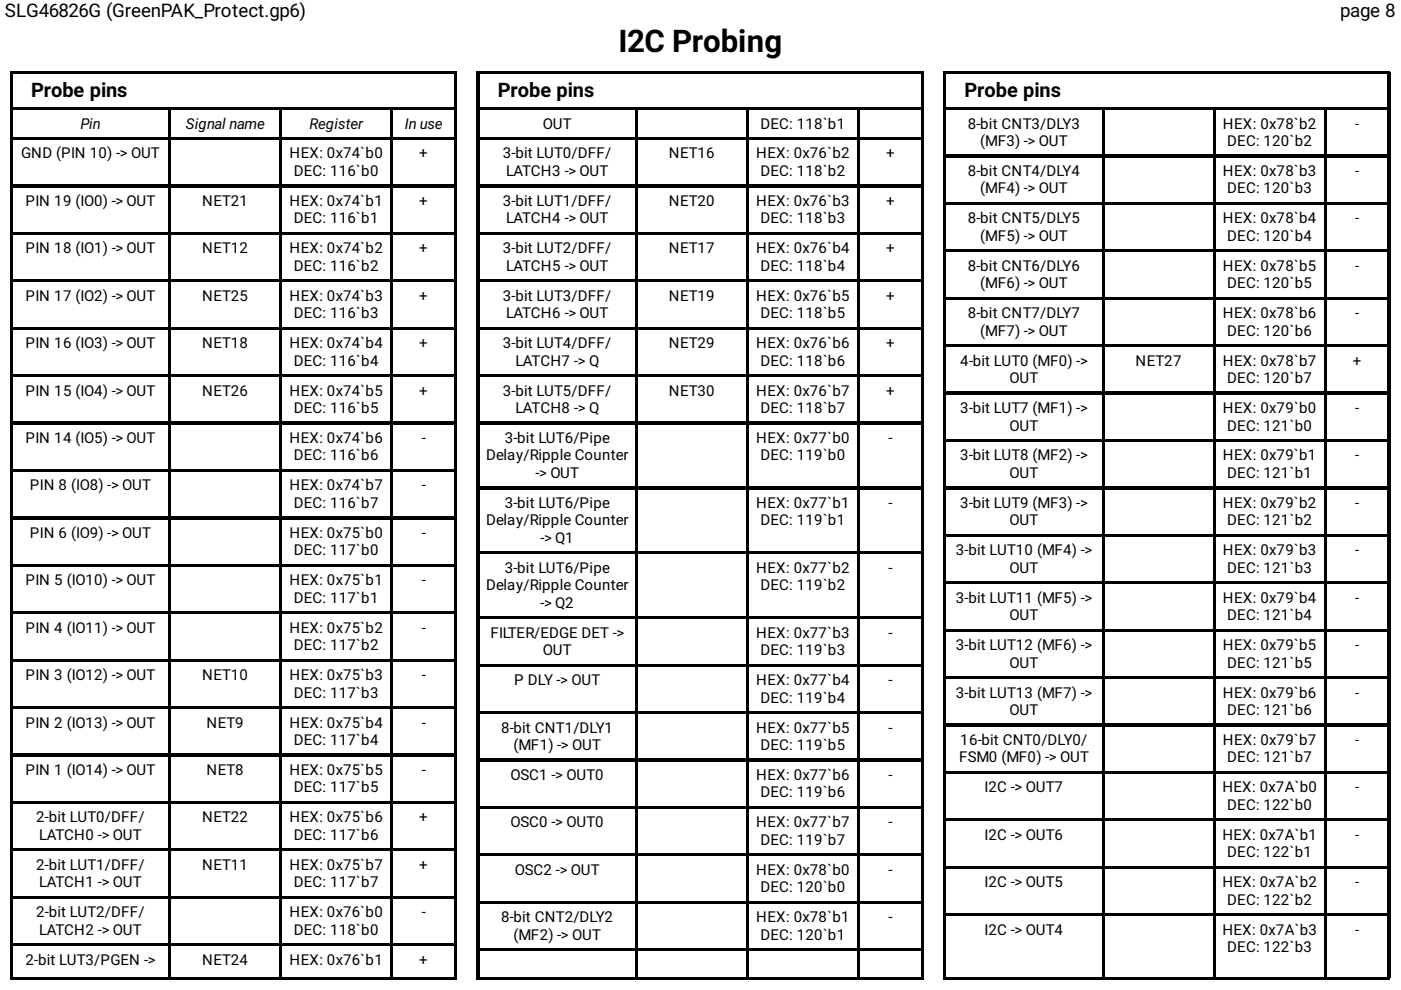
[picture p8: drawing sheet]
<svg xmlns="http://www.w3.org/2000/svg" width="297mm" height="210mm" viewBox="0 0 297 210" stroke-linecap="round" stroke-linejoin="round" font-family="sans-serif">
<defs><g id="words">
<text font-size="6.6" x="131.1" y="11.1">I2C Probing</text>
<g font-size="4.2">
<text x="6.6" y="20.6">Probe pins</text>
<text x="105.6" y="20.6">Probe pins</text>
<text x="204.5" y="20.6">Probe pins</text>
</g>
<g font-size="4">
<text x="1.1" y="3.7">SLG46826G (GreenPAK_Protect.gp6)</text>
<text x="284.2" y="3.7">page 8</text>
</g>
<g font-size="3.2">
<text x="104.4" y="7.7">2-bit LUT3/PGEN -&gt;</text>
<text x="160.3" y="7.7">HEX: 0x76`b1</text>
<text x="17.1" y="27.3">Pin</text>
<text x="39.4" y="27.3">Signal name</text>
<text x="65.6" y="27.3">Register</text>
<text x="85.9" y="27.3">In use</text>
<text x="115.1" y="27.3">OUT</text>
<text x="161.3" y="27.3">DEC: 118`b1</text>
<text x="205.2" y="27.3">8-bit CNT3/DLY3</text>
<text x="259.3" y="27.3">HEX: 0x78`b2</text>
<text x="287.3" y="27.3">-</text>
<text x="4.5" y="33.6">GND (PIN 10) -&gt; OUT</text>
<text x="61.4" y="33.6">HEX: 0x74`b0</text>
<text x="88.9" y="33.6">+</text>
<text x="106.6" y="33.6">3-bit LUT0/DFF/</text>
<text x="141.8" y="33.6">NET16</text>
<text x="160.3" y="33.6">HEX: 0x76`b2</text>
<text x="187.9" y="33.6">+</text>
<text x="207.8" y="31">(MF3) -&gt; OUT</text>
<text x="260.2" y="31">DEC: 120`b2</text>
<text x="62.3" y="37.3">DEC: 116`b0</text>
<text x="107.3" y="37.3">LATCH3 -&gt; OUT</text>
<text x="161.3" y="37.3">DEC: 118`b2</text>
<text x="205.2" y="37.3">8-bit CNT4/DLY4</text>
<text x="207.8" y="41">(MF4) -&gt; OUT</text>
<text x="259.3" y="37.3">HEX: 0x78`b3</text>
<text x="260.2" y="41">DEC: 120`b3</text>
<text x="287.3" y="37.3">-</text>
<text x="5.4" y="43.7">PIN 19 (IO0) -&gt; OUT</text>
<text x="42.9" y="43.7">NET21</text>
<text x="61.4" y="43.7">HEX: 0x74`b1</text>
<text x="62.3" y="47.4">DEC: 116`b1</text>
<text x="88.9" y="43.7">+</text>
<text x="106.6" y="43.7">3-bit LUT1/DFF/</text>
<text x="107.3" y="47.4">LATCH4 -&gt; OUT</text>
<text x="141.8" y="43.7">NET20</text>
<text x="160.3" y="43.7">HEX: 0x76`b3</text>
<text x="161.3" y="47.4">DEC: 118`b3</text>
<text x="187.9" y="43.7">+</text>
<text x="205.2" y="47.4">8-bit CNT5/DLY5</text>
<text x="259.3" y="47.4">HEX: 0x78`b4</text>
<text x="287.3" y="47.4">-</text>
<text x="5.4" y="53.7">PIN 18 (IO1) -&gt; OUT</text>
<text x="42.9" y="53.7">NET12</text>
<text x="61.4" y="53.7">HEX: 0x74`b2</text>
<text x="88.9" y="53.7">+</text>
<text x="106.6" y="53.7">3-bit LUT2/DFF/</text>
<text x="141.8" y="53.7">NET17</text>
<text x="160.3" y="53.7">HEX: 0x76`b4</text>
<text x="187.9" y="53.7">+</text>
<text x="207.8" y="51.1">(MF5) -&gt; OUT</text>
<text x="260.2" y="51.1">DEC: 120`b4</text>
<text x="62.3" y="57.4">DEC: 116`b2</text>
<text x="107.3" y="57.4">LATCH5 -&gt; OUT</text>
<text x="161.3" y="57.4">DEC: 118`b4</text>
<text x="205.2" y="57.4">8-bit CNT6/DLY6</text>
<text x="259.3" y="57.4">HEX: 0x78`b5</text>
<text x="287.3" y="57.4">-</text>
<text x="5.4" y="63.8">PIN 17 (IO2) -&gt; OUT</text>
<text x="42.9" y="63.8">NET25</text>
<text x="61.4" y="63.8">HEX: 0x74`b3</text>
<text x="88.9" y="63.8">+</text>
<text x="106.6" y="63.8">3-bit LUT3/DFF/</text>
<text x="141.8" y="63.8">NET19</text>
<text x="160.3" y="63.8">HEX: 0x76`b5</text>
<text x="187.9" y="63.8">+</text>
<text x="207.8" y="61.1">(MF6) -&gt; OUT</text>
<text x="260.2" y="61.1">DEC: 120`b5</text>
<text x="62.3" y="67.5">DEC: 116`b3</text>
<text x="107.3" y="67.5">LATCH6 -&gt; OUT</text>
<text x="161.3" y="67.5">DEC: 118`b5</text>
<text x="205.2" y="67.5">8-bit CNT7/DLY7</text>
<text x="207.8" y="71.2">(MF7) -&gt; OUT</text>
<text x="259.3" y="67.5">HEX: 0x78`b6</text>
<text x="260.2" y="71.2">DEC: 120`b6</text>
<text x="287.3" y="67.5">-</text>
<text x="5.4" y="73.8">PIN 16 (IO3) -&gt; OUT</text>
<text x="42.9" y="73.8">NET18</text>
<text x="61.4" y="73.8">HEX: 0x74`b4</text>
<text x="62.3" y="77.5">DEC: 116`b4</text>
<text x="88.9" y="73.8">+</text>
<text x="106.6" y="73.8">3-bit LUT4/DFF/</text>
<text x="109.3" y="77.5">LATCH7 -&gt; Q</text>
<text x="141.8" y="73.8">NET29</text>
<text x="160.3" y="73.8">HEX: 0x76`b6</text>
<text x="161.3" y="77.5">DEC: 118`b6</text>
<text x="187.9" y="73.8">+</text>
<text x="203.6" y="77.5">4-bit LUT0 (MF0) -&gt;</text>
<text x="240.8" y="77.5">NET27</text>
<text x="259.3" y="77.5">HEX: 0x78`b7</text>
<text x="286.8" y="77.5">+</text>
<text x="5.4" y="83.9">PIN 15 (IO4) -&gt; OUT</text>
<text x="42.9" y="83.9">NET26</text>
<text x="61.4" y="83.9">HEX: 0x74`b5</text>
<text x="88.9" y="83.9">+</text>
<text x="106.6" y="83.9">3-bit LUT5/DFF/</text>
<text x="141.8" y="83.9">NET30</text>
<text x="160.3" y="83.9">HEX: 0x76`b7</text>
<text x="187.9" y="83.9">+</text>
<text x="214" y="81.2">OUT</text>
<text x="260.2" y="81.2">DEC: 120`b7</text>
<text x="62.3" y="87.6">DEC: 116`b5</text>
<text x="109.3" y="87.6">LATCH8 -&gt; Q</text>
<text x="161.3" y="87.6">DEC: 118`b7</text>
<text x="203.6" y="87.6">3-bit LUT7 (MF1) -&gt;</text>
<text x="259.3" y="87.6">HEX: 0x79`b0</text>
<text x="287.3" y="87.6">-</text>
<text x="5.4" y="93.9">PIN 14 (IO5) -&gt; OUT</text>
<text x="61.4" y="93.9">HEX: 0x74`b6</text>
<text x="89.4" y="93.9">-</text>
<text x="107" y="93.9">3-bit LUT6/Pipe</text>
<text x="160.3" y="93.9">HEX: 0x77`b0</text>
<text x="188.4" y="93.9">-</text>
<text x="214" y="91.3">OUT</text>
<text x="260.2" y="91.3">DEC: 121`b0</text>
<text x="62.3" y="97.6">DEC: 116`b6</text>
<text x="103.1" y="97.6">Delay/Ripple Counter</text>
<text x="113.5" y="101.3">-&gt; OUT</text>
<text x="161.3" y="97.6">DEC: 119`b0</text>
<text x="203.6" y="97.6">3-bit LUT8 (MF2) -&gt;</text>
<text x="214" y="101.3">OUT</text>
<text x="259.3" y="97.6">HEX: 0x79`b1</text>
<text x="260.2" y="101.3">DEC: 121`b1</text>
<text x="287.3" y="97.6">-</text>
<text x="6.3" y="104">PIN 8 (IO8) -&gt; OUT</text>
<text x="61.4" y="104">HEX: 0x74`b7</text>
<text x="62.3" y="107.7">DEC: 116`b7</text>
<text x="89.4" y="104">-</text>
<text x="107" y="107.7">3-bit LUT6/Pipe</text>
<text x="160.3" y="107.7">HEX: 0x77`b1</text>
<text x="188.4" y="107.7">-</text>
<text x="203.6" y="107.7">3-bit LUT9 (MF3) -&gt;</text>
<text x="259.3" y="107.7">HEX: 0x79`b2</text>
<text x="287.3" y="107.7">-</text>
<text x="103.1" y="111.4">Delay/Ripple Counter</text>
<text x="161.3" y="111.4">DEC: 119`b1</text>
<text x="214" y="111.4">OUT</text>
<text x="260.2" y="111.4">DEC: 121`b2</text>
<text x="6.3" y="114">PIN 6 (IO9) -&gt; OUT</text>
<text x="61.4" y="114">HEX: 0x75`b0</text>
<text x="62.3" y="117.7">DEC: 117`b0</text>
<text x="89.4" y="114">-</text>
<text x="114.6" y="115.1">-&gt; Q1</text>
<text x="202.7" y="117.7">3-bit LUT10 (MF4) -&gt;</text>
<text x="259.3" y="117.7">HEX: 0x79`b3</text>
<text x="287.3" y="117.7">-</text>
<text x="5.4" y="124.1">PIN 5 (IO10) -&gt; OUT</text>
<text x="61.4" y="124.1">HEX: 0x75`b1</text>
<text x="89.4" y="124.1">-</text>
<text x="103.1" y="125.1">Delay/Ripple Counter</text>
<text x="107" y="121.4">3-bit LUT6/Pipe</text>
<text x="160.3" y="121.4">HEX: 0x77`b2</text>
<text x="161.3" y="125.1">DEC: 119`b2</text>
<text x="188.4" y="121.4">-</text>
<text x="214" y="121.4">OUT</text>
<text x="260.2" y="121.4">DEC: 121`b3</text>
<text x="62.3" y="127.8">DEC: 117`b1</text>
<text x="114.6" y="128.9">-&gt; Q2</text>
<text x="202.7" y="127.8">3-bit LUT11 (MF5) -&gt;</text>
<text x="214" y="131.5">OUT</text>
<text x="259.3" y="127.8">HEX: 0x79`b4</text>
<text x="260.2" y="131.5">DEC: 121`b4</text>
<text x="287.3" y="127.8">-</text>
<text x="5.4" y="134.1">PIN 4 (IO11) -&gt; OUT</text>
<text x="61.4" y="134.1">HEX: 0x75`b2</text>
<text x="62.3" y="137.8">DEC: 117`b2</text>
<text x="89.4" y="134.1">-</text>
<text x="104" y="135.2">FILTER/EDGE DET -&gt;</text>
<text x="160.3" y="135.2">HEX: 0x77`b3</text>
<text x="188.4" y="135.2">-</text>
<text x="202.7" y="137.8">3-bit LUT12 (MF6) -&gt;</text>
<text x="259.3" y="137.8">HEX: 0x79`b5</text>
<text x="287.3" y="137.8">-</text>
<text x="115.1" y="138.9">OUT</text>
<text x="161.3" y="138.9">DEC: 119`b3</text>
<text x="214" y="141.6">OUT</text>
<text x="260.2" y="141.6">DEC: 121`b5</text>
<text x="5.4" y="144.2">PIN 3 (IO12) -&gt; OUT</text>
<text x="42.9" y="144.2">NET10</text>
<text x="61.4" y="144.2">HEX: 0x75`b3</text>
<text x="62.3" y="147.9">DEC: 117`b3</text>
<text x="89.4" y="144.2">-</text>
<text x="109" y="145.3">P DLY -&gt; OUT</text>
<text x="160.3" y="145.3">HEX: 0x77`b4</text>
<text x="161.3" y="149">DEC: 119`b4</text>
<text x="188.4" y="145.3">-</text>
<text x="202.7" y="147.9">3-bit LUT13 (MF7) -&gt;</text>
<text x="259.3" y="147.9">HEX: 0x79`b6</text>
<text x="287.3" y="147.9">-</text>
<text x="5.4" y="154.3">PIN 2 (IO13) -&gt; OUT</text>
<text x="43.8" y="154.3">NET9</text>
<text x="61.4" y="154.3">HEX: 0x75`b4</text>
<text x="89.4" y="154.3">-</text>
<text x="106.2" y="155.3">8-bit CNT1/DLY1</text>
<text x="160.3" y="155.3">HEX: 0x77`b5</text>
<text x="188.4" y="155.3">-</text>
<text x="214" y="151.6">OUT</text>
<text x="260.2" y="151.6">DEC: 121`b6</text>
<text x="62.3" y="158">DEC: 117`b4</text>
<text x="108.9" y="159">(MF1) -&gt; OUT</text>
<text x="161.3" y="159">DEC: 119`b5</text>
<text x="203.3" y="161.7">FSM0 (MF0) -&gt; OUT</text>
<text x="203.6" y="158">16-bit CNT0/DLY0/</text>
<text x="259.3" y="158">HEX: 0x79`b7</text>
<text x="260.2" y="161.7">DEC: 121`b7</text>
<text x="287.3" y="158">-</text>
<text x="5.4" y="164.3">PIN 1 (IO14) -&gt; OUT</text>
<text x="43.8" y="164.3">NET8</text>
<text x="61.4" y="164.3">HEX: 0x75`b5</text>
<text x="89.4" y="164.3">-</text>
<text x="108.2" y="165.4">OSC1 -&gt; OUT0</text>
<text x="160.3" y="165.4">HEX: 0x77`b6</text>
<text x="188.4" y="165.4">-</text>
<text x="62.3" y="168">DEC: 117`b5</text>
<text x="161.3" y="169.1">DEC: 119`b6</text>
<text x="208.8" y="168">I2C -&gt; OUT7</text>
<text x="259.2" y="168">HEX: 0x7A`b0</text>
<text x="260.2" y="171.7">DEC: 122`b0</text>
<text x="287.3" y="168">-</text>
<text x="7.7" y="174.4">2-bit LUT0/DFF/</text>
<text x="8.3" y="178.1">LATCH0 -&gt; OUT</text>
<text x="42.9" y="174.4">NET22</text>
<text x="61.4" y="174.4">HEX: 0x75`b6</text>
<text x="62.3" y="178.1">DEC: 117`b6</text>
<text x="88.9" y="174.4">+</text>
<text x="108.2" y="175.4">OSC0 -&gt; OUT0</text>
<text x="160.3" y="175.4">HEX: 0x77`b7</text>
<text x="161.3" y="179.1">DEC: 119`b7</text>
<text x="188.4" y="175.4">-</text>
<text x="208.8" y="178.1">I2C -&gt; OUT6</text>
<text x="259.2" y="178.1">HEX: 0x7A`b1</text>
<text x="287.3" y="178.1">-</text>
<text x="7.7" y="184.4">2-bit LUT1/DFF/</text>
<text x="42.9" y="184.4">NET11</text>
<text x="61.4" y="184.4">HEX: 0x75`b7</text>
<text x="88.9" y="184.4">+</text>
<text x="109.1" y="185.5">OSC2 -&gt; OUT</text>
<text x="160.3" y="185.5">HEX: 0x78`b0</text>
<text x="188.4" y="185.5">-</text>
<text x="260.2" y="181.8">DEC: 122`b1</text>
<text x="8.3" y="188.1">LATCH1 -&gt; OUT</text>
<text x="62.3" y="188.1">DEC: 117`b7</text>
<text x="161.3" y="189.2">DEC: 120`b0</text>
<text x="208.8" y="188.1">I2C -&gt; OUT5</text>
<text x="259.2" y="188.1">HEX: 0x7A`b2</text>
<text x="260.2" y="191.8">DEC: 122`b2</text>
<text x="287.3" y="188.1">-</text>
<text x="7.7" y="194.5">2-bit LUT2/DFF/</text>
<text x="61.4" y="194.5">HEX: 0x76`b0</text>
<text x="89.4" y="194.5">-</text>
<text x="106.2" y="195.5">8-bit CNT2/DLY2</text>
<text x="160.3" y="195.5">HEX: 0x78`b1</text>
<text x="188.4" y="195.5">-</text>
<text x="8.3" y="198.2">LATCH2 -&gt; OUT</text>
<text x="62.3" y="198.2">DEC: 118`b0</text>
<text x="108.9" y="199.2">(MF2) -&gt; OUT</text>
<text x="161.3" y="199.2">DEC: 120`b1</text>
<text x="208.8" y="198.2">I2C -&gt; OUT4</text>
<text x="259.2" y="198.2">HEX: 0x7A`b3</text>
<text x="260.2" y="201.9">DEC: 122`b3</text>
<text x="287.3" y="198.2">-</text>
<text x="5.4" y="204.5">2-bit LUT3/PGEN -&gt;</text>
<text x="42.9" y="204.5">NET24</text>
<text x="61.4" y="204.5">HEX: 0x76`b1</text>
<text x="88.9" y="204.5">+</text>
</g>
</g></defs>
<g fill="none" stroke="#000" stroke-width=".26">
<path d="M2.2 15.1v192.6M2.4 15.2h94.4M2.5 15.3v192.1M2.6 15.5h94M96.4 15.6v7.2M96.7 15.3v192.1M101.2 15.1v192.6M101.3 15.2h94.5M101.5 15.3v192.1M101.6 15.5h93.9M195.4 15.6v7.2M195.7 15.3v192.1"/>
<path d="M200.2 15.1v192.6M200.3 15.2h94.4M200.4 15.3v192.1M200.6 15.5h93.9M294.3 15.6v7.2M294.6 15.3v192.1M2.6 22.9h94M2.6 23.2h33.4M2.6 29.2h33.4M2.6 29.5h33.4M2.6 39.3h33.4M2.6 39.6h33.4"/>
<path d="M35.9 23.3v5.8M35.9 29.6v9.6M35.9 39.7v9.5M36.1 23v184.4M36.2 23.2h23.3M36.2 29.2h23.3M36.2 29.5h23.3M36.2 39.3h23.3M36.2 39.6h23.3M59.4 23.3v5.8M59.4 29.6v9.6M59.4 39.7v9.5"/>
<path d="M59.7 23v184.4M59.8 23.2h23.3M59.8 29.2h23.3M59.8 29.5h23.3M59.8 39.3h23.3M59.8 39.6h23.3M82.9 23.3v5.8M82.9 29.6v9.6M82.9 39.7v9.5M83.2 23v184.4M83.3 23.2h13.3M83.3 29.2h13.3"/>
<path d="M83.3 29.5h13.3M83.3 39.3h13.3M83.3 39.6h13.3M96.4 23.3v5.8M96.4 29.6v9.6M96.4 39.7v9.5M101.6 22.9h93.9M101.6 23.2h33.3M101.6 29.2h33.3M101.6 29.5h33.3M101.6 39.3h33.3M101.6 39.6h33.3"/>
<path d="M134.8 23.3v5.8M134.8 29.6v9.6M134.8 39.7v9.5M135.1 23v184.4M135.2 23.2h23.3M135.2 29.2h23.3M135.2 29.5h23.3M135.2 39.3h23.3M135.2 39.6h23.3M158.4 23.3v5.8M158.4 29.6v9.6M158.4 39.7v9.5"/>
<path d="M158.6 23v184.4M158.7 23.2h23.3M158.7 29.2h23.3M158.7 29.5h23.3M158.7 39.3h23.3M158.7 39.6h23.3M181.9 23.3v5.8M181.9 29.6v9.6M181.9 39.7v9.5M182.2 23v184.4M182.3 23.2h13.2M182.3 29.2h13.2"/>
<path d="M182.3 29.5h13.2M182.3 39.3h13.2M182.3 39.6h13.2M195.4 23.3v5.8M195.4 29.6v9.6M195.4 39.7v9.5M200.6 22.9h93.9M200.6 23.2h33.3M200.6 32.9h33.3M200.6 33.2h33.3M233.8 23.3v9.5M233.8 33.3v9.6"/>
<path d="M234 23v184.4M234.2 23.2h23.2M234.2 32.9h23.2M234.2 33.2h23.2M257.3 23.3v9.5M257.3 33.3v9.6M257.6 23v184.4M257.7 23.2h23.3M257.7 32.9h23.3M257.7 33.2h23.3M280.9 23.3v9.5M280.9 33.3v9.6"/>
<path d="M281.1 23v184.4M281.3 23.2h13.2M281.3 32.9h13.2M281.3 33.2h13.2M294.3 23.3v9.5M294.3 33.3v9.6M2.6 49.3h33.4M2.6 49.6h33.4M2.6 59.4h33.4M2.6 59.7h33.4M35.9 49.7v9.6M35.9 59.8v9.5"/>
<path d="M36.2 49.3h23.3M36.2 49.6h23.3M36.2 59.4h23.3M36.2 59.7h23.3M59.4 49.7v9.6M59.4 59.8v9.5M59.8 49.3h23.3M59.8 49.6h23.3M59.8 59.4h23.3M59.8 59.7h23.3M82.9 49.7v9.6M82.9 59.8v9.5"/>
<path d="M83.3 49.3h13.3M83.3 49.6h13.3M83.3 59.4h13.3M83.3 59.7h13.3M96.4 49.7v9.6M96.4 59.8v9.5M101.6 49.3h33.3M101.6 49.6h33.3M101.6 59.4h33.3M101.6 59.7h33.3M134.8 49.7v9.6M134.8 59.8v9.5"/>
<path d="M135.2 49.3h23.3M135.2 49.6h23.3M135.2 59.4h23.3M135.2 59.7h23.3M158.4 49.7v9.6M158.4 59.8v9.5M158.7 49.3h23.3M158.7 49.6h23.3M158.7 59.4h23.3M158.7 59.7h23.3M181.9 49.7v9.6M181.9 59.8v9.5"/>
<path d="M182.3 49.3h13.2M182.3 49.6h13.2M182.3 59.4h13.2M182.3 59.7h13.2M195.4 49.7v9.6M195.4 59.8v9.5M200.6 43h33.3M200.6 43.3h33.3M200.6 53h33.3M200.6 53.3h33.3M233.8 43.4v9.5M233.8 53.4v9.6"/>
<path d="M234.2 43h23.2M234.2 43.3h23.2M234.2 53h23.2M234.2 53.3h23.2M257.3 43.4v9.5M257.3 53.4v9.6M257.7 43h23.3M257.7 43.3h23.3M257.7 53h23.3M257.7 53.3h23.3M280.9 43.4v9.5M280.9 53.4v9.6"/>
<path d="M281.3 43h13.2M281.3 43.3h13.2M281.3 53h13.2M281.3 53.3h13.2M294.3 43.4v9.5M294.3 53.4v9.6M2.6 69.5h33.4M2.6 69.7h33.4M2.6 79.5h33.4M2.6 79.8h33.4M35.9 69.8v9.6M35.9 79.9v9.5"/>
<path d="M36.2 69.5h23.3M36.2 69.7h23.3M36.2 79.5h23.3M36.2 79.8h23.3M59.4 69.8v9.6M59.4 79.9v9.5M59.8 69.5h23.3M59.8 69.7h23.3M59.8 79.5h23.3M59.8 79.8h23.3M82.9 69.8v9.6M82.9 79.9v9.5"/>
<path d="M83.3 69.5h13.3M83.3 69.7h13.3M83.3 79.5h13.3M83.3 79.8h13.3M96.4 69.8v9.6M96.4 79.9v9.5M101.6 69.5h33.3M101.6 69.7h33.3M101.6 79.5h33.3M101.6 79.8h33.3M134.8 69.8v9.6M134.8 79.9v9.5"/>
<path d="M135.2 69.5h23.3M135.2 69.7h23.3M135.2 79.5h23.3M135.2 79.8h23.3M158.4 69.8v9.6M158.4 79.9v9.5M158.7 69.5h23.3M158.7 69.7h23.3M158.7 79.5h23.3M158.7 79.8h23.3M181.9 69.8v9.6M181.9 79.9v9.5"/>
<path d="M182.3 69.5h13.2M182.3 69.7h13.2M182.3 79.5h13.2M182.3 79.8h13.2M195.4 69.8v9.6M195.4 79.9v9.5M200.6 63.1h33.3M200.6 63.4h33.3M200.6 73.2h33.3M200.6 73.4h33.3M233.8 63.5v9.5M233.8 73.6v9.5"/>
<path d="M234.2 63.1h23.2M234.2 63.4h23.2M234.2 73.2h23.2M234.2 73.4h23.2M257.3 63.5v9.5M257.3 73.6v9.5M257.7 63.1h23.3M257.7 63.4h23.3M257.7 73.2h23.3M257.7 73.4h23.3M280.9 63.5v9.5M280.9 73.6v9.5"/>
<path d="M281.3 63.1h13.2M281.3 63.4h13.2M281.3 73.2h13.2M281.3 73.4h13.2M294.3 63.5v9.5M294.3 73.6v9.5M2.6 89.6h33.4M2.6 89.8h33.4M2.6 99.6h33.4M2.6 99.9h33.4M35.9 90v9.5M36.2 89.6h23.3"/>
<path d="M36.2 89.8h23.3M36.2 99.6h23.3M36.2 99.9h23.3M59.4 90v9.5M59.8 89.6h23.3M59.8 89.8h23.3M59.8 99.6h23.3M59.8 99.9h23.3M82.9 90v9.5M83.3 89.6h13.3M83.3 89.8h13.3M83.3 99.6h13.3"/>
<path d="M83.3 99.9h13.3M96.4 90v9.5M101.6 89.6h33.3M101.6 89.8h33.3M134.8 90v13.2M135.2 89.6h23.3M135.2 89.8h23.3M158.4 90v13.2M158.7 89.6h23.3M158.7 89.8h23.3M181.9 90v13.2M182.3 89.6h13.2"/>
<path d="M182.3 89.8h13.2M195.4 90v13.2M200.6 83.2h33.3M200.6 83.5h33.3M200.6 93.3h33.3M200.6 93.5h33.3M233.8 83.6v9.5M233.8 93.7v9.5M234.2 83.2h23.2M234.2 83.5h23.2M234.2 93.3h23.2M234.2 93.5h23.2"/>
<path d="M257.3 83.6v9.5M257.3 93.7v9.5M257.7 83.2h23.3M257.7 83.5h23.3M257.7 93.3h23.3M257.7 93.5h23.3M280.9 83.6v9.5M280.9 93.7v9.5M281.3 83.2h13.2M281.3 83.5h13.2M281.3 93.3h13.2M281.3 93.5h13.2"/>
<path d="M294.3 83.6v9.5M294.3 93.7v9.5M2.6 109.7h33.4M2.6 109.9h33.4M2.6 119.7h33.4M2.6 120h33.4M35.9 100v9.5M35.9 110.1v9.5M36.2 109.7h23.3M36.2 109.9h23.3M36.2 119.7h23.3M36.2 120h23.3"/>
<path d="M59.4 100v9.5M59.4 110.1v9.5M59.8 109.7h23.3M59.8 109.9h23.3M59.8 119.7h23.3M59.8 120h23.3M82.9 100v9.5M82.9 110.1v9.5M83.3 109.7h13.3M83.3 109.9h13.3M83.3 119.7h13.3M83.3 120h13.3"/>
<path d="M96.4 100v9.5M96.4 110.1v9.5M101.6 103.3h33.3M101.6 103.6h33.3M101.6 117.1h33.3M101.6 117.3h33.3M134.8 103.7v13.2M134.8 117.5v13.2M135.2 103.3h23.3M135.2 103.6h23.3M135.2 117.1h23.3M135.2 117.3h23.3"/>
<path d="M158.4 103.7v13.2M158.4 117.5v13.2M158.7 103.3h23.3M158.7 103.6h23.3M158.7 117.1h23.3M158.7 117.3h23.3M181.9 103.7v13.2M181.9 117.5v13.2M182.3 103.3h13.2M182.3 103.6h13.2M182.3 117.1h13.2M182.3 117.3h13.2"/>
<path d="M195.4 103.7v13.2M195.4 117.5v13.2M200.6 103.3h33.3M200.6 103.6h33.3M200.6 113.4h33.3M200.6 113.6h33.3M233.8 103.7v9.5M233.8 113.8v9.5M234.2 103.3h23.2M234.2 103.6h23.2M234.2 113.4h23.2M234.2 113.6h23.2"/>
<path d="M257.3 103.7v9.5M257.3 113.8v9.5M257.7 103.3h23.3M257.7 103.6h23.3M257.7 113.4h23.3M257.7 113.6h23.3M280.9 103.7v9.5M280.9 113.8v9.5M281.3 103.3h13.2M281.3 103.6h13.2M281.3 113.4h13.2M281.3 113.6h13.2"/>
<path d="M294.3 103.7v9.5M294.3 113.8v9.5M2.6 129.8h33.4M2.6 130h33.4M2.6 139.8h33.4M35.9 120.1v9.5M35.9 130.2v9.5M36.2 129.8h23.3M36.2 130h23.3M36.2 139.8h23.3M59.4 120.1v9.5M59.4 130.2v9.5"/>
<path d="M59.8 129.8h23.3M59.8 130h23.3M59.8 139.8h23.3M82.9 120.1v9.5M82.9 130.2v9.5M83.3 129.8h13.3M83.3 130h13.3M83.3 139.8h13.3M96.4 120.1v9.5M96.4 130.2v9.5M101.6 130.8h33.3M101.6 131.1h33.3"/>
<path d="M134.8 131.2v9.6M135.2 130.8h23.3M135.2 131.1h23.3M158.4 131.2v9.6M158.7 130.8h23.3M158.7 131.1h23.3M181.9 131.2v9.6M182.3 130.8h13.2M182.3 131.1h13.2M195.4 131.2v9.6M200.6 123.4h33.3M200.6 123.7h33.3"/>
<path d="M200.6 133.5h33.3M200.6 133.7h33.3M233.8 123.8v9.5M233.8 133.9v9.5M234.2 123.4h23.2M234.2 123.7h23.2M234.2 133.5h23.2M234.2 133.7h23.2M257.3 123.8v9.5M257.3 133.9v9.5M257.7 123.4h23.3M257.7 123.7h23.3"/>
<path d="M257.7 133.5h23.3M257.7 133.7h23.3M280.9 123.8v9.5M280.9 133.9v9.5M281.3 123.4h13.2M281.3 123.7h13.2M281.3 133.5h13.2M281.3 133.7h13.2M294.3 123.8v9.5M294.3 133.9v9.5M2.6 140.1h33.4M2.6 149.9h33.4"/>
<path d="M2.6 150.2h33.4M2.6 159.9h33.4M35.9 140.2v9.6M35.9 150.3v9.5M36.2 140.1h23.3M36.2 149.9h23.3M36.2 150.2h23.3M36.2 159.9h23.3M59.4 140.2v9.6M59.4 150.3v9.5M59.8 140.1h23.3M59.8 149.9h23.3"/>
<path d="M59.8 150.2h23.3M59.8 159.9h23.3M82.9 140.2v9.6M82.9 150.3v9.5M83.3 140.1h13.3M83.3 149.9h13.3M83.3 150.2h13.3M83.3 159.9h13.3M96.4 140.2v9.6M96.4 150.3v9.5M101.6 140.9h33.3M101.6 141.2h33.3"/>
<path d="M101.6 150.9h33.3M101.6 151.2h33.3M134.8 141.3v9.5M134.8 151.3v9.6M135.2 140.9h23.3M135.2 141.2h23.3M135.2 150.9h23.3M135.2 151.2h23.3M158.4 141.3v9.5M158.4 151.3v9.6M158.7 140.9h23.3M158.7 141.2h23.3"/>
<path d="M158.7 150.9h23.3M158.7 151.2h23.3M181.9 141.3v9.5M181.9 151.3v9.6M182.3 140.9h13.2M182.3 141.2h13.2M182.3 150.9h13.2M182.3 151.2h13.2M195.4 141.3v9.5M195.4 151.3v9.6M200.6 143.5h33.3M200.6 143.8h33.3"/>
<path d="M200.6 153.6h33.3M200.6 153.9h33.3M233.8 143.9v9.6M233.8 154v9.5M234.2 143.5h23.2M234.2 143.8h23.2M234.2 153.6h23.2M234.2 153.9h23.2M257.3 143.9v9.6M257.3 154v9.5M257.7 143.5h23.3M257.7 143.8h23.3"/>
<path d="M257.7 153.6h23.3M257.7 153.9h23.3M280.9 143.9v9.6M280.9 154v9.5M281.3 143.5h13.2M281.3 143.8h13.2M281.3 153.6h13.2M281.3 153.9h13.2M294.3 143.9v9.6M294.3 154v9.5M2.6 160.2h33.4M2.6 170h33.4"/>
<path d="M2.6 170.3h33.4M35.9 160.3v9.6M35.9 170.4v9.5M36.2 160.2h23.3M36.2 170h23.3M36.2 170.3h23.3M59.4 160.3v9.6M59.4 170.4v9.5M59.8 160.2h23.3M59.8 170h23.3M59.8 170.3h23.3M82.9 160.3v9.6"/>
<path d="M82.9 170.4v9.5M83.3 160.2h13.3M83.3 170h13.3M83.3 170.3h13.3M96.4 160.3v9.6M96.4 170.4v9.5M101.6 161h33.3M101.6 161.3h33.3M101.6 171.1h33.3M101.6 171.3h33.3M134.8 161.4v9.5M134.8 171.4v9.6"/>
<path d="M135.2 161h23.3M135.2 161.3h23.3M135.2 171.1h23.3M135.2 171.3h23.3M158.4 161.4v9.5M158.4 171.4v9.6M158.7 161h23.3M158.7 161.3h23.3M158.7 171.1h23.3M158.7 171.3h23.3M181.9 161.4v9.5M181.9 171.4v9.6"/>
<path d="M182.3 161h13.2M182.3 161.3h13.2M182.3 171.1h13.2M182.3 171.3h13.2M195.4 161.4v9.5M195.4 171.4v9.6M200.6 163.6h33.3M200.6 163.9h33.3M200.6 173.7h33.3M200.6 174h33.3M233.8 164v9.6M233.8 174.1v9.5"/>
<path d="M234.2 163.6h23.2M234.2 163.9h23.2M234.2 173.7h23.2M234.2 174h23.2M257.3 164v9.6M257.3 174.1v9.5M257.7 163.6h23.3M257.7 163.9h23.3M257.7 173.7h23.3M257.7 174h23.3M280.9 164v9.6M280.9 174.1v9.5"/>
<path d="M281.3 163.6h13.2M281.3 163.9h13.2M281.3 173.7h13.2M281.3 174h13.2M294.3 164v9.6M294.3 174.1v9.5M2.6 180h33.4M2.6 180.3h33.4M2.6 190.1h33.4M2.6 190.4h33.4M35.9 180.4v9.6M35.9 190.5v9.5"/>
<path d="M36.2 180h23.3M36.2 180.3h23.3M36.2 190.1h23.3M36.2 190.4h23.3M59.4 180.4v9.6M59.4 190.5v9.5M59.8 180h23.3M59.8 180.3h23.3M59.8 190.1h23.3M59.8 190.4h23.3M82.9 180.4v9.6M82.9 190.5v9.5"/>
<path d="M83.3 180h13.3M83.3 180.3h13.3M83.3 190.1h13.3M83.3 190.4h13.3M96.4 180.4v9.6M96.4 190.5v9.5M101.6 181.1h33.3M101.6 181.4h33.3M101.6 191.2h33.3M101.6 191.4h33.3M134.8 181.5v9.5M134.8 191.6v9.5"/>
<path d="M135.2 181.1h23.3M135.2 181.4h23.3M135.2 191.2h23.3M135.2 191.4h23.3M158.4 181.5v9.5M158.4 191.6v9.5M158.7 181.1h23.3M158.7 181.4h23.3M158.7 191.2h23.3M158.7 191.4h23.3M181.9 181.5v9.5M181.9 191.6v9.5"/>
<path d="M182.3 181.1h13.2M182.3 181.4h13.2M182.3 191.2h13.2M182.3 191.4h13.2M195.4 181.5v9.5M195.4 191.6v9.5M200.6 183.8h33.3M200.6 184h33.3M200.6 193.8h33.3M200.6 194.1h33.3M233.8 184.1v9.6M233.8 194.2v13"/>
<path d="M234.2 183.8h23.2M234.2 184h23.2M234.2 193.8h23.2M234.2 194.1h23.2M257.3 184.1v9.6M257.3 194.2v13M257.7 183.8h23.3M257.7 184h23.3M257.7 193.8h23.3M257.7 194.1h23.3M280.9 184.1v9.6M280.9 194.2v13"/>
<path d="M281.3 183.8h13.2M281.3 184h13.2M281.3 193.8h13.2M281.3 194.1h13.2M294.3 184.1v9.6M294.3 194.2v13M2.4 207.6h94.4M2.6 200.2h33.4M2.6 200.4h33.4M2.6 207.3h33.4M35.9 200.6v6.6M36.2 200.2h23.3"/>
<path d="M36.2 200.4h23.3M36.2 207.3h23.3M59.4 200.6v6.6M59.8 200.2h23.3M59.8 200.4h23.3M59.8 207.3h23.3M82.9 200.6v6.6M83.3 200.2h13.3M83.3 200.4h13.3M83.3 207.3h13.3M96.4 200.6v6.6M101.3 207.6h94.5"/>
<path d="M101.6 207.3h33.3M101.6 201.2h33.3M101.6 201.5h33.3M134.8 201.6v5.6M135.2 207.3h23.3M135.2 201.2h23.3M135.2 201.5h23.3M158.4 201.6v5.6M158.7 207.3h23.3M158.7 201.2h23.3M158.7 201.5h23.3M181.9 201.6v5.6"/>
<path d="M182.3 207.3h13.2M182.3 201.2h13.2M182.3 201.5h13.2M195.4 201.6v5.6M200.3 207.6h94.4M200.6 207.3h33.3M234.2 207.3h23.2M257.7 207.3h23.3M281.3 207.3h13.2"/>
</g>
<use href="#words"/>
</svg>
